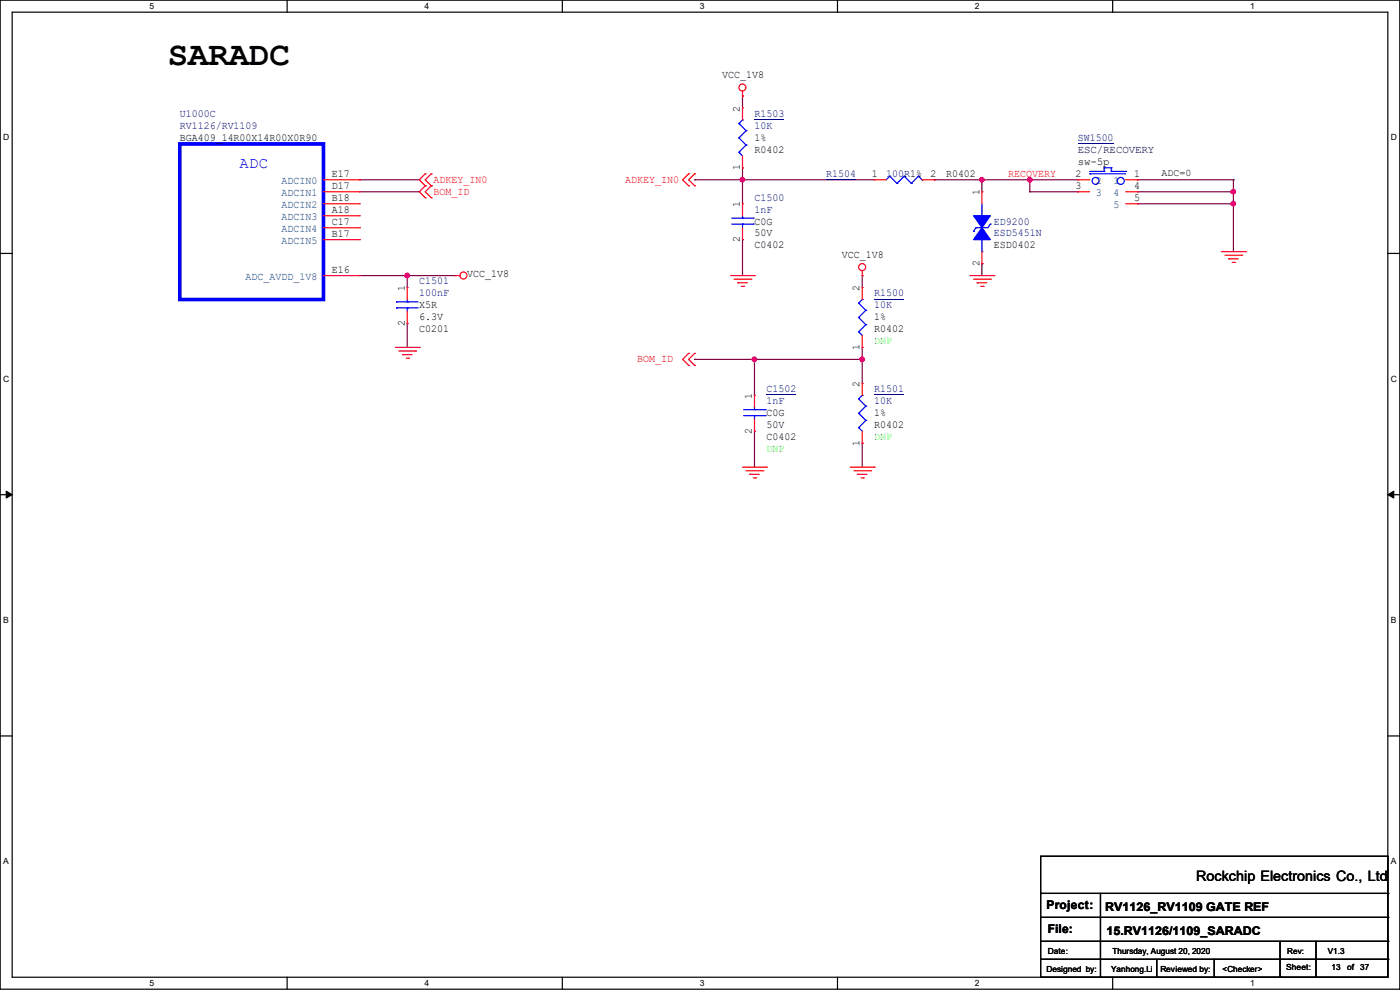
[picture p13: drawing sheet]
<svg xmlns="http://www.w3.org/2000/svg" width="297mm" height="210mm" viewBox="0 0 297 210" stroke-linecap="round" stroke-linejoin="round" font-family="sans-serif">
<defs><g id="words">
<text font-size="7.2" x="35.6" y="13.7">SARADC</text>
<text font-size="3.3" fill="#00f" x="50.8" y="35.7">ADC</text>
<text font-size="3" x="253.8" y="186.9">Rockchip Electronics Co., Ltd</text>
<g font-size="2.5">
<text x="222" y="192.9">Project:</text>
<text x="222.3" y="198">File:</text>
<text x="234.5" y="193.2">RV1126_RV1109 GATE REF</text>
<text x="234.7" y="198.2">15.RV1126/1109_SARADC</text>
</g>
<g font-size="2.3">
<text x="153.2" y="16.6">VCC_1V8</text>
<text x="157" y="23.7" transform="rotate(-90 157 23.7)">2</text>
<text x="38.1" y="29.8">BGA409_14R00X14R00X0R90</text>
<text x="160.1" y="29.8">1%</text>
<text x="160.1" y="32.4">R0402</text>
<text x="228.6" y="34.9">sw-5p</text>
<text x="70.4" y="37.6">E17</text>
<text x="70.4" y="40.1">D17</text>
<text x="157" y="36.1" transform="rotate(-90 157 36.1)">1</text>
<text x="185" y="37.6">1</text>
<text x="197.4" y="37.6">2</text>
<text x="200.7" y="37.5">R0402</text>
<text x="207.8" y="41.4" transform="rotate(-90 207.8 41.4)">1</text>
<text x="228.1" y="37.6">2</text>
<text x="228.1" y="40.1">3</text>
<text x="240.6" y="37.6">1</text>
<text x="240.6" y="40.1">4</text>
<text x="70.4" y="42.7">B18</text>
<text x="70.4" y="45.2">A18</text>
<text x="70.4" y="47.8">C17</text>
<text x="157" y="44" transform="rotate(-90 157 44)">1</text>
<text x="160.1" y="47.6">C0G</text>
<text x="240.6" y="42.7">5</text>
<text x="70.4" y="50.3">B17</text>
<text x="157" y="51.4" transform="rotate(-90 157 51.4)">2</text>
<text x="160.1" y="52.7">C0402</text>
<text x="160.1" y="50.2">50V</text>
<text x="210.9" y="52.7">ESD0402</text>
<text x="70.4" y="57.9">E16</text>
<text x="99.1" y="58.8">VCC_1V8</text>
<text x="178.6" y="54.7">VCC_1V8</text>
<text x="207.8" y="56.4" transform="rotate(-90 207.8 56.4)">2</text>
<text x="85.9" y="61.8" transform="rotate(-90 85.9 61.8)">1</text>
<text x="88.9" y="65.4">X5R</text>
<text x="182.4" y="61.8" transform="rotate(-90 182.4 61.8)">2</text>
<text x="85.9" y="69.1" transform="rotate(-90 85.9 69.1)">2</text>
<text x="88.9" y="70.5">C0201</text>
<text x="88.9" y="67.9">6.3V</text>
<text x="185.5" y="70.5">R0402</text>
<text x="185.5" y="67.9">1%</text>
<text x="182.4" y="74.2" transform="rotate(-90 182.4 74.2)">1</text>
<text x="182.4" y="82.1" transform="rotate(-90 182.4 82.1)">2</text>
<text x="159.5" y="84.6" transform="rotate(-90 159.5 84.6)">1</text>
<text x="162.6" y="88.3">C0G</text>
<text x="185.5" y="88.3">1%</text>
<text x="159.5" y="92" transform="rotate(-90 159.5 92)">2</text>
<text x="162.6" y="93.3">C0402</text>
<text x="162.6" y="90.8">50V</text>
<text x="182.4" y="94.5" transform="rotate(-90 182.4 94.5)">1</text>
<text x="185.5" y="90.8">R0402</text>
</g>
<g font-size="2.3" fill="#000080">
<text x="38.1" y="24.8">U1000C</text>
<text x="38.1" y="27.3">RV1126/RV1109</text>
<text x="160.1" y="24.8">R1503</text>
<text x="160.1" y="27.3">10K</text>
<text x="228.6" y="29.8">SW1500</text>
<text x="175.3" y="37.5">R1504</text>
<text x="188" y="37.5">100R1%</text>
<text x="160.1" y="42.5">C1500</text>
<text x="160.1" y="45.1">1nF</text>
<text x="210.9" y="47.6">ED9200</text>
<text x="210.9" y="50.2">ESD5451N</text>
<text x="88.9" y="60.3">C1501</text>
<text x="88.9" y="62.9">100nF</text>
<text x="185.5" y="62.9">R1500</text>
<text x="185.5" y="65.4">10K</text>
<text x="162.6" y="83.2">C1502</text>
<text x="185.5" y="83.2">R1501</text>
<text x="162.6" y="85.7">1nF</text>
<text x="185.5" y="85.7">10K</text>
</g>
<text font-size="2.3" fill="#000040" x="228.6" y="32.4">ESC/RECOVERY</text>
<g font-size="2.3" fill="#004080">
<text x="59.7" y="39.1">ADCIN0</text>
<text x="59.7" y="41.6">ADCIN1</text>
<text x="232.5" y="39.1">2</text>
<text x="232.5" y="41.6">3</text>
<text x="236.3" y="39.1">1</text>
<text x="236.3" y="41.6">4</text>
<text x="59.7" y="44.2">ADCIN2</text>
<text x="59.7" y="46.7">ADCIN3</text>
<text x="236.3" y="44.2">5</text>
<text x="59.7" y="49.2">ADCIN4</text>
<text x="59.7" y="51.8">ADCIN5</text>
<text x="52.1" y="59.4">ADC_AVDD_1V8</text>
</g>
<g font-size="2.3" fill="#f00">
<text x="92" y="38.7">ADKEY_IN0</text>
<text x="92" y="41.3">BOM_ID</text>
<text x="132.6" y="38.7">ADKEY_IN0</text>
<text x="213.9" y="37.6">RECOVERY</text>
<text x="135.2" y="76.8">BOM_ID</text>
</g>
<g font-size="2.3" fill="#0f0">
<text x="185.5" y="73">DNP</text>
<text x="162.6" y="95.9">DNP</text>
<text x="185.5" y="93.3">DNP</text>
</g>
<text font-size="2.1" x="246.4" y="37.3">ADC=0</text>
<g font-size="1.8">
<text x="31.7" y="1.9">5</text>
<text x="90.1" y="1.9">4</text>
<text x="148.5" y="1.9">3</text>
<text x="206.8" y="1.9">2</text>
<text x="265.2" y="1.9">1</text>
<text x=".7" y="29.8">D</text>
<text x="295.1" y="29.8">D</text>
<text x=".7" y="80.9">C</text>
<text x="295.1" y="80.9">C</text>
<text x=".7" y="132.1">B</text>
<text x="295.1" y="132.1">B</text>
<text x=".7" y="183.3">A</text>
<text x="295.1" y="183.3">A</text>
<text x="222.3" y="202.3">Date:</text>
<text x="236" y="202.3">Thursday, August 20, 2020</text>
<text x="281.7" y="202.3">V1.3</text>
<text x="31.7" y="209.2">5</text>
<text x="90.1" y="209.2">4</text>
<text x="148.5" y="209.2">3</text>
<text x="206.8" y="209.2">2</text>
<text x="222" y="206.1">Designed by:</text>
<text x="235.7" y="206.1">Yanhong.Li</text>
<text x="246.2" y="206.1">Reviewed by:</text>
<text x="259.4" y="206.1">&lt;Checker&gt;</text>
<text x="265.2" y="209.2">1</text>
<text x="272.8" y="205.9">Sheet:</text>
<text x="282.5" y="205.9">13</text>
<text x="285.8" y="205.9">of</text>
<text x="288.6" y="205.9">37</text>
</g>
<text font-size="1.7" x="273.1" y="202.3">Rev:</text>
</g></defs>
<path d="M0 0h297v209.8h-297zM2.6 2.6h291.8v204.7h-291.8z" fill="none" stroke="#000" stroke-width=".25"/>
<g fill="#fff">
<path d="M31.7 .3h1v2h-1z"/>
<path d="M31.7 207.6h1v1.9h-1z"/>
</g>
<path d="M60.9 0v2.6M60.9 207.3v2.5" fill="none" stroke="#000" stroke-width=".25"/>
<g fill="#fff">
<path d="M90.1 .3h1v2h-1z"/>
<path d="M90.1 207.6h1v1.9h-1z"/>
</g>
<path d="M119.3 0v2.6M119.3 207.3v2.5" fill="none" stroke="#000" stroke-width=".25"/>
<g fill="#fff">
<path d="M148.5 .3h.9v2h-.9z"/>
<path d="M148.5 207.6h.9v1.9h-.9z"/>
</g>
<path d="M177.7 0v2.6M177.7 207.3v2.5" fill="none" stroke="#000" stroke-width=".25"/>
<g fill="#fff">
<path d="M206.8 .3h1v2h-1z"/>
<path d="M206.8 207.6h1v1.9h-1z"/>
</g>
<path d="M236.1 0v2.6M236.1 207.3v2.5" fill="none" stroke="#000" stroke-width=".25"/>
<g fill="#fff">
<path d="M265.2 .3h1v2h-1z"/>
<path d="M265.2 207.6h1v1.9h-1z"/>
<path d="M.7 28.2h1.2v1.9h-1.2z"/>
<path d="M295.1 28.2h1.2v1.9h-1.2z"/>
<path d="M.7 79.3h1.2v2h-1.2z"/>
<path d="M295.1 79.3h1.2v2h-1.2z"/>
</g>
<path d="M0 53.8h2.6M294.4 53.8h2.6" fill="none" stroke="#000" stroke-width=".25"/>
<g fill="#fff">
<path d="M.7 130.5h1.2v2h-1.2z"/>
<path d="M295.1 130.5h1.1v2h-1.1z"/>
</g>
<path d="M0 104.9h2.6M294.4 104.9h2.6" fill="none" stroke="#000" stroke-width=".25"/>
<path d="M1.3 104.2l1.3 .7-1.3 .8zM294.4 104.9l1.3-.7v1.5z" fill="#000" stroke="#000" stroke-width=".21"/>
<g fill="#fff">
<path d="M.7 181.7h1.2v2h-1.2z"/>
<path d="M295.1 181.7h1.1v2h-1.1z"/>
</g>
<g fill="none" stroke="#000" stroke-width=".25">
<path d="M0 156.1h2.6M294.4 156.1h2.6M220.8 181.7h73.6v25.6h-73.6zM220.8 189.5h73.6M220.8 194.6h73.6M220.8 199.7h73.6M233.5 189.5v17.8M271.6 199.7v7.6M279.2 199.7v7.6M294.4 189.5h.1M294.4 194.6h.1M294.4 199.7h.1"/>
<path d="M220.8 203.5h73.6M233.5 207.3h.1M245.4 207.3h.1M245.4 203.5v3.8M257.6 207.3h.1M257.6 203.5v3.8M271.6 207.3h.1M279.2 207.3h.1M294.4 203.5h.1"/>
</g>
<g fill="none" stroke="#800040" stroke-width=".25">
<path d="M76.2 38.1h12.7M88.9 38.1h.1M147.4 38.1h.1M147.4 38.1h38.1M157.5 38.1h.1M157.5 20.4h.1M157.5 35.6h.1M157.5 20.4v2.5M157.5 35.6v7.6M198.2 38.1h.1M198.2 38.1h30.4M208.3 38.1h.1"/>
<path d="M208.3 38.1v2.6M218.5 38.1h.1M218.5 38.1v2.6M241.3 38.1h.1M241.3 38.1h20.4M261.7 38.1h.1M261.7 38.1v15.3M76.2 58.5h20.4M76.2 40.7h12.7M86.4 58.5h.1M86.4 58.5v2.5M88.9 40.7h.1"/>
<path d="M157.5 50.8h.1M157.5 50.8v7.7M182.9 58.5h.1M182.9 58.5v2.5M208.3 55.9h.1M208.3 55.9v2.6M218.5 40.7h.1M218.5 40.7h10.1M241.3 43.2h.1M241.3 40.7h.1M241.3 40.7h20.4M241.3 43.2h20.4"/>
<path d="M261.7 40.7h.1M261.7 43.2h.1M86.4 68.6h.1M86.4 68.6v5.1M147.4 76.2h.1M147.4 76.2h35.5M160.1 76.2h.1M160.1 76.2v7.7M182.9 73.7h.1M182.9 76.2h.1M182.9 73.7v7.6M160.1 91.5h.1"/>
<path d="M160.1 91.5v7.6M182.9 94h.1M182.9 94v5.1"/>
</g>
<g fill="#f0f" stroke="#f0f" stroke-width=".25">
<circle cx="86.4" cy="58.4" r=".49"/>
<circle cx="157.5" cy="38.1" r=".49"/>
<circle cx="182.9" cy="76.2" r=".49"/>
<circle cx="160" cy="76.2" r=".49"/>
<circle cx="261.6" cy="43.2" r=".49"/>
<circle cx="261.6" cy="40.7" r=".49"/>
<circle cx="218.5" cy="38.1" r=".49"/>
<circle cx="208.3" cy="38.1" r=".49"/>
</g>
<g fill="none" stroke="#f00" stroke-width=".25">
<path d="M157.5 19.3v1.1M68.6 38.1h7.6M76.2 38.1h.1M90.2 36.9h.1M90.2 39.4h.1M90.2 36.9l-1.3 1.2 1.3 1.3M90.2 39.4l-1.3 1.3 1.3 1.3M91.5 39.4h.1M91.5 36.9h.1M91.5 36.9l-1.3 1.2 1.3 1.3M91.5 39.4l-1.3 1.3 1.3 1.3M146.1 39.4h.1"/>
<path d="M146.1 36.9h.1M146.1 36.9l-1.3 1.2 1.3 1.3M147.4 39.4h.1M147.4 36.9h.1M147.4 36.9l-1.3 1.2 1.3 1.3M157.5 20.4h.1M157.5 35.6h.1M157.5 22.9h.1M157.5 22.9v2.5M157.5 33.1v2.5M185.5 38.1h.1M185.5 38.1h2.5"/>
<path d="M195.6 38.1h2.6M198.2 38.1h.1M228.6 38.1h.1M228.6 38.1h2.6M238.8 38.1h2.5M241.3 38.1h.1M68.6 58.5h7.6M68.6 40.7h7.6M68.6 43.2h7.6M68.6 45.8h7.6M68.6 48.3h7.6M68.6 50.8h7.6"/>
<path d="M76.2 40.7h.1M76.2 43.2h.1M76.2 45.8h.1M76.2 48.3h.1M76.2 50.8h.1M76.2 58.5h.1M90.2 42h.1M91.5 42h.1M96.6 58.5h.1M96.6 58.5h1M155 58.5h5.1M155.7 59.2h3.6"/>
<path d="M156.5 60h.1M156.5 60h2M157.5 43.2h.1M157.5 50.8h.1M157.5 43.2v2.6M157.5 48.3v2.5M159.3 59.2h.1M160.1 58.5h.1M182.9 58.5h.1M182.9 57.4v1.1M205.8 58.5h5.1M206.5 59.2h3.6"/>
<path d="M207.3 60h.1M207.3 60h2M208.3 40.7h.1M208.3 55.9h.1M208.3 40.7v2.5M208.3 53.4v2.5M210.1 59.2h.1M210.9 58.5h.1M228.6 40.7h.1M228.6 40.7h2.6M238.8 40.7h2.5M238.8 43.2h2.5"/>
<path d="M241.3 40.7h.1M241.3 43.2h.1M259.1 53.4h5.1M259.9 54.1h3.5M260.6 54.9h.1M260.6 54.9h2.1M261.4 55.7h.5M261.9 55.7h.1M263.4 54.1h.1M264.2 53.4h.1M83.9 73.7h5M84.6 74.5h3.6"/>
<path d="M85.4 75.2h.1M85.4 75.2h2M86.1 76h.6M86.4 61h.1M86.4 68.6h.1M86.4 61v2.5M86.4 66.1v2.5M86.7 76h.1M88.2 74.5h.1M88.9 73.7h.1M146.1 77.5h.1M146.1 75h.1"/>
<path d="M146.1 75l-1.3 1.2 1.3 1.3M147.4 77.5h.1M147.4 75h.1M147.4 75l-1.3 1.2 1.3 1.3M157.3 60.7h.5M157.8 60.7h.1M182.9 73.7h.1M182.9 61h.1M182.9 61v2.5M182.9 71.2v2.5M208.1 60.7h.5M208.6 60.7h.1"/>
<path d="M157.5 99.1h5.1M158.3 99.9h3.5M160.1 83.9h.1M160.1 91.5h.1M160.1 83.9v2.5M160.1 88.9v2.6M161.8 99.9h.1M162.6 99.1h.1M180.4 99.1h5.1M181.1 99.9h3.6M182.9 94h.1M182.9 81.3h.1"/>
<path d="M182.9 81.3v2.6M182.9 91.5v2.5M184.7 99.9h.1M185.5 99.1h.1M159 100.6h.1M159 100.6h2.1M159.8 101.4h.5M160.3 101.4h.1M181.9 100.6h.1M181.9 100.6h2M182.7 101.4h.5M183.2 101.4h.1"/>
<circle cx="157.5" cy="18.6" r=".74"/>
<circle cx="98.3" cy="58.4" r=".74"/>
<circle cx="182.9" cy="56.7" r=".74"/>
</g>
<g fill="none" stroke="#00f" stroke-width=".25">
<path d="M156.8 32.3h.1M156.8 29.3h.1M156.8 26.2h.1M156.8 32.3l.7 .8M156.8 29.3l1.5 1.5M156.8 26.2l1.5 1.5M157.5 25.4h.1M157.5 25.4l-.7 .8M158.3 30.8h.1M158.3 27.7h.1M158.3 30.8l-1.5 1.5M158.3 27.7l-1.5 1.6"/>
<path d="M188.8 37.4h.1M188.8 37.4l-.8 .7M188.8 37.4l1.5 1.5M190.3 38.9h.1M191.8 37.4h.1M191.8 37.4l-1.5 1.5M191.8 37.4l1.5 1.5M193.3 38.9h.1M194.9 37.4h.1M194.9 37.4l-1.6 1.5M194.9 37.4l.7 .7M195.6 38.1h.1"/>
<path d="M231.2 36.9h.1M231.2 36.4h3M231.2 36.9h7.6M234.2 35.6h.1M234.2 36.4h.1M234.2 35.6v.8M234.2 35.6h1.6M235.8 35.6h.1M235.8 36.4h.1M235.8 35.6v.8M235.8 36.4h3M238.8 36.4h.1"/>
<path d="M155.2 47.5h4.6M155.2 46.3h4.6M157.5 46.3h.1M157.5 47.5h.1M157.5 45.8v.5M157.5 47.5v.8M159.8 47.5h.1M159.8 46.3h.1M206.5 49.1h.1M207.1 48.3h.1M207.1 48.3l-.6 .8M208.3 45.8h.1"/>
<path d="M208.3 53.4h.1M208.3 43.2v2.6M208.3 50.8v2.6M210.1 47.5h.1M210.1 47.5l-.5 .8h-2.5M84.1 65.3h.1M84.1 64.1h.1M84.1 65.3h4.6M84.1 64.1h4.6M86.4 64.1h.1M86.4 65.3h.1M86.4 63.5v.6"/>
<path d="M86.4 65.3v.8M182.2 70.4h.1M182.2 67.4h.1M182.2 64.3h.1M182.2 70.4l.7 .8M182.2 67.4l1.5 1.5M182.2 64.3l1.5 1.5M182.9 63.5h.1M182.9 63.5l-.7 .8M183.7 68.9h.1M183.7 65.8h.1M183.7 68.9l-1.5 1.5"/>
<path d="M183.7 65.8l-1.5 1.6M157.8 88.2h4.5M157.8 86.9h4.5M160.1 86.9h.1M160.1 88.2h.1M160.1 86.4v.5M160.1 88.2v.7M162.3 88.2h.1M162.3 86.9h.1M182.2 90.7h.1M182.2 87.7h.1M182.2 84.6h.1"/>
<path d="M182.2 90.7l.7 .8M182.2 87.7l1.5 1.5M182.2 84.6l1.5 1.5M182.9 83.9h.1M182.9 83.9l-.7 .7M183.7 89.2h.1M183.7 86.1h.1M183.7 89.2l-1.5 1.5M183.7 86.1l-1.5 1.6"/>
<circle cx="232.4" cy="38.4" r=".74"/>
<circle cx="237.8" cy="38.4" r=".74"/>
</g>
<g fill="#00f" stroke="#00f" stroke-width=".25">
<path d="M206.5 45.8h3.6l-1.8 2.5z" fill-rule="evenodd"/>
<path d="M208.3 48.3l1.8 2.5h-3.6z" fill-rule="evenodd"/>
</g>
<path d="M160.1 25.4h6.3M175.3 38.1h6.4M228.6 30.4h7.7M185.5 63.5h6.3M162.6 83.8h6.4M185.5 83.8h6.3" fill="none" stroke="#000080" stroke-width=".21"/>
<path d="M38.1 30.5h30.5v33h-30.5z" fill="none" stroke="#00f" stroke-width=".76"/>
<use href="#words"/>
</svg>
